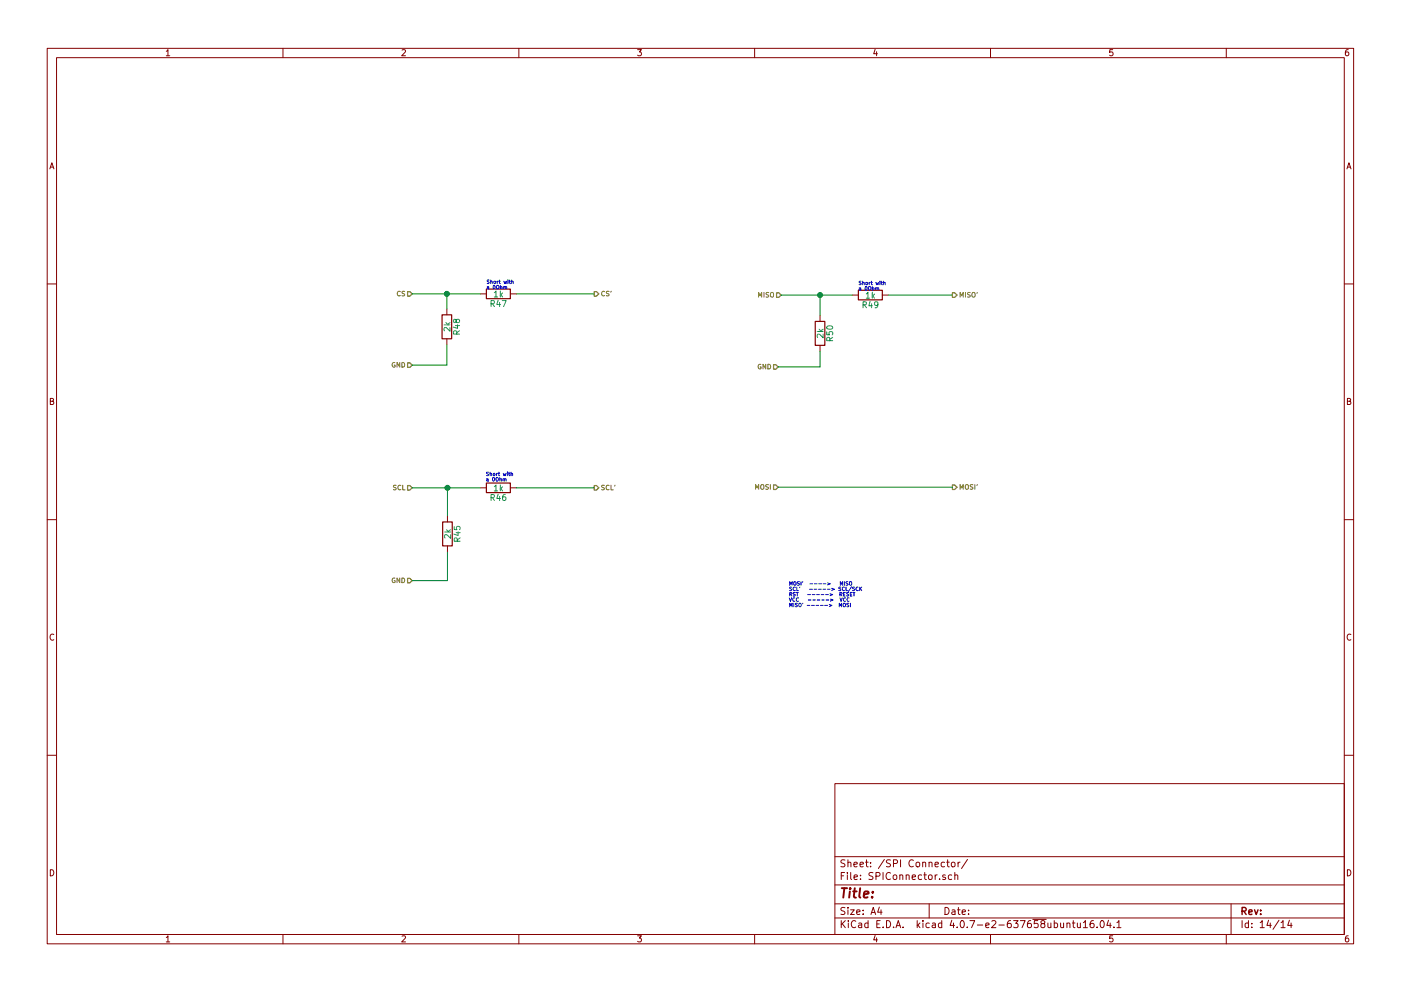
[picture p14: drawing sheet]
<svg xmlns="http://www.w3.org/2000/svg" width="297mm" height="210mm" viewBox="0 0 297 210" stroke-linecap="round" stroke-linejoin="round" font-family="sans-serif">
<g fill="none" stroke="#840000" stroke-width=".21">
<path d="M10 10.3h277v189.9h-277zM12 12.2h273v186.1h-273zM35.3 10.9l.3-.4v1.3M35.3 11.8h.7M60 10.3v1.9M85.2 10.6l.5-.1 .3 .4-.8 .9h.8M110 10.3v1.9M135.2 10.5h.8l-.4 .5 .3 .1 .1 .2-.1 .4-.2 .1-.5-.1M160 10.3v1.9M185.5 10.5l-.3 .9h.8M185.9 11v.8M210 10.3v1.9"/>
<path d="M235.9 10.5h-.6v.6h.6l.1 .5-.3 .2-.4-.1M260 10.3v1.9M285.9 10.5l-.4 .1-.2 .2-.1 .8 .3 .2 .4-.1 .1-.4-.1-.2-.4-.1-.3 .3M10.6 35.8l.4-1.3 .4 1.3M10.7 35.5h.6M285.6 35.8l.4-1.3 .4 1.3M285.7 35.5h.6M10 60.2h2M94.7 65.5v1.3M94.7 71.9v1.2M101.9 62.4h1.2M108.2 62.4h1.3"/>
<path d="M173.9 66.9v1.3M173.9 73.3v1.2M180.7 62.6h1.3M187.1 62.6h1.2M285 60.2h2M10.7 85.1h.5l.1-.5-.6-.1v1.3h.5l.2-.4-.3-.3M285.7 85.1h.5l.1-.5-.6-.1v1.3h.5l.2-.4-.3-.3M10 110.3h2M94.9 109.5v1.2M94.9 115.8v1.3M101.9 103.5h1.2M108.2 103.5h1.3"/>
<path d="M285 110.3h2M11.4 134.6a.58 .58 0 0 0-.8 .6 .58 .58 0 0 0 .8 .5M286.4 134.6a.58 .58 0 0 0-.8 .6 .58 .58 0 0 0 .8 .5M10 160.2h2M177 166.3h108v32h-108zM285 160.2h2M10.7 184.5a.65 .65 0 0 1 .7 .7 .65 .65 0 0 1-.7 .6zM35.3 198.9l.3-.4v1.3M35.3 199.8h.7M60 198.3v1.9M85.2 198.6l.5-.1 .3 .4-.8 .9h.8M110 198.3v1.9"/>
<path d="M135.2 198.5h.8l-.4 .5 .3 .1 .1 .2-.1 .4-.2 .1-.5-.1M160 198.3v1.9M177 194.8h108M177 191.8h108M177 187.8h108M177 181.8h108M178.4 195.3v1.5M178.4 185.8h.5M178.6 196l.6 .8M179.1 185.1h-.7v1.5M179.1 192.6l-.5-.1-.3 .3 .1 .3 .7 .4v.4l-.2 .1-.6-.1M179.1 182.5l-.5-.1-.3 .3 .1 .3 .7 .4v.4l-.2 .1-.6-.1"/>
<path d="M179.2 195.3l-.8 .9M179.7 185.1v.2M179.7 185.6v1M179.8 192.5v.2M179.8 183.1l.2-.2 .4 .1v.9M179.8 182.4v1.5M179.8 193v1M179.9 195.3v.2M179.9 195.8v1M180.3 193h.8l-.8 1h.8M180.4 185.1v1.3l.2 .2M181.1 183.4l.7-.1-.1-.3-.4-.1-.2 .2v.7h.6"/>
<path d="M181.1 186.1l.7-.1-.1-.3-.4-.1-.2 .2 .1 .7h.5M181.4 195.5a.71 .71 0 0 0-1 .5 .71 .71 0 0 0 .8 .8l.2-.1M181.6 193.5l.7-.1v-.3l-.4-.1-.3 .2 .1 .7h.6M182.1 195.9h.6v.9M182.3 183.4l.8-.1-.1-.3-.4-.1-.3 .2 .1 .7h.6M182.4 186.5v.1M182.4 185.7v.1M182.7 196.2l-.7 .3 .2 .3 .5-.1M183 193.9v.1M183 193.1v.1M183.5 182.9h.6M183.7 182.4v1.3l.4 .2"/>
<path d="M184 195.9l-.4-.1-.3 .3 .1 .6 .2 .1 .4-.1M184 195.3v1.5M184.6 183.8v.1M184.6 183v.1M184.7 194l.4-1.5 .5 1.5M184.8 193.6h.7M185.1 185.2l-.6-.1-.3 .3 .1 .3 .7 .3v.5l-.2 .1-.6-.1M185.5 198.5l-.3 .9h.8M185.7 185.9l.7-.1 .2-.2-.1-.3-.2-.2h-.6v1.5M185.9 199v.8M185.9 196h.5M186.4 192.5l-.3 1h.9"/>
<path d="M186.6 195.3h-.7v1.5h.7M186.8 193v1M187.2 185.1v1.5M187.2 196.7v.1M187.5 182.3l-1.3 2M188 195.3a.76 .76 0 0 1 .8 .8 .76 .76 0 0 1-.8 .7zM188.8 185.3a.71 .71 0 0 0-1 .5 .71 .71 0 0 0 .7 .8l.3-.1M188.8 182.5l-.6-.1-.3 .3 .1 .3 .7 .4v.4l-.2 .1-.6-.1M189.4 185.7l.2-.1 .5 .1v.6l-.1 .2-.4 .1-.2-.1zM189.4 183.2l.7-.1 .2-.2-.1-.3-.2-.2h-.6v1.5M189.5 196.7v.1M190 196.8l.4-1.5 .6 1.5"/>
<path d="M190.1 196.4h.7M190.8 185.7l.2-.1 .4 .1v.9M190.8 185.6v1M190.9 182.4v1.5M191.5 196.7v.1M192.1 185.7l.2-.1 .4 .1 .1 .9M192.1 185.6v1M193.4 186.1l.7-.1v-.3l-.5-.1-.2 .2 .1 .7h.6M193.6 182.6a.71 .71 0 0 0-.9 .5 .71 .71 0 0 0 .7 .8l.2-.1M194.3 183.1l.2-.2 .4 .2 .1 .5-.1 .2-.4 .1-.2-.1zM194.5 195.3v1.5M194.6 196.3l.4 .5"/>
<path d="M195 195.8l-.5 .6M195.4 185.7l-.4-.1-.3 .3 .1 .6 .2 .1 .4-.1M195.6 183.1l.2-.2 .4 .1 .1 .9M195.6 182.9v1M195.7 195.3v.2M195.7 195.8v1M195.9 185.6h.5M196.1 185.1v1.3l.3 .2M196.9 185.7l.2-.1 .5 .1v.6l-.1 .2-.4 .1-.2-.1zM197 183.1l.2-.2 .4 .1v.9M197 182.9v1M197 191.8v3"/>
<path d="M197 195.9l-.4-.1-.3 .3 .1 .6 .2 .1 .4-.1M197.7 195.9h.6v.9M198.2 183.4l.8-.1-.1-.3-.4-.1-.3 .2 .1 .7h.6M198.3 185.6v1M198.3 196.2l-.7 .3 .2 .3 .5-.1M198.7 185.6l-.4 .3M199.2 186.5v.1M199.7 195.9l-.5-.1-.2 .3v.6l.2 .1 .5-.1M199.7 195.3v1.5M200.3 183l-.5-.1-.3 .3 .1 .6 .2 .1 .5-.1M200.4 192.5a.76 .76 0 0 1 .8 .8 .76 .76 0 0 1-.8 .7zM200.4 185.7l-.3-.1-.3 .2 .1 .2 .5 .2v.3h-.6"/>
<path d="M200.7 182.9h.6M200.9 182.4v1.3l.4 .2M201.8 185.7l-.5-.1-.2 .3v.6l.2 .1 .5-.1M201.8 183.1l.2-.2 .4 .2 .1 .5-.1 .2-.4 .1-.2-.1zM201.8 195.2l-.4 1.1h1M201.9 193.1h.5l.1 .9M202.2 195.8v1M202.4 185.7l.2-.1 .4 .1 .1 .9M202.4 185.1v1.5M202.5 193.4l-.7 .3 .2 .3 .5-.1M202.9 196.7v.1M203 193h.6"/>
<path d="M203.1 182.9v1M203.2 192.5v1.3l.4 .2M203.6 182.9l-.5 .3M203.8 195.4l.1-.1a.8 .8 0 0 1 .6 .8 .8 .8 0 0 1-.6 .7 .97 .97 0 0 1-.1-1.4zM204 193.5l.7-.1-.1-.3-.4-.1-.2 .2 .1 .7h.5M205.1 196.7v.1M205.1 182.3l-1.2 2M205.4 193.9v.1M205.4 193.1v.1M205.6 195.3h1.1l-.7 1.5M207.2 196.3h1.2M209 196.3l.7-.1v-.3l-.5-.1-.2 .2 .1 .7h.6"/>
<path d="M210 198.3v1.9M210.3 195.5l.6-.2 .3 .5-1 1h1M211.8 196.3h1.1M214.3 195.3l-.5 .1a1.11 1.11 0 0 0-.1 1.3l.4 .1 .3-.1v-.5l-.3-.3-.4 .1-.1 .2M214.9 195.3h.9l-.5 .6 .5 .1v.7l-.2 .1-.7-.1M216.3 195.3h1l-.6 1.5M218.5 195.3l-.4 .1a1.11 1.11 0 0 0-.1 1.3l.4 .1 .2-.1 .1-.5-.3-.3-.4 .1-.2 .2M219 195.1h2.8M220 195.3h-.7v.7h.7l.1 .2-.1 .5-.2 .1-.5-.1M221 196l-.3-.3 .1-.2 .2-.2 .4 .1 .1 .2v.2l-.5 .2-.3 .3 .1 .4 .2 .1h.3l.2-.3v-.2l-.2-.3M222.2 195.8v.9l.4 .1 .2-.1M222.8 195.8v1"/>
<path d="M223.5 195.9l.5-.1 .2 .3-.1 .6h-.6M223.5 195.3v1.5M224.9 195.8v.9l.4 .1 .2-.1M225.5 195.8v1M226.2 196l.2-.2 .4 .1v.9M226.2 195.8v1M227.4 195.8h.5M227.6 195.3v1.3l.3 .2M228.4 195.8l.1 .9 .4 .1 .2-.1M229.1 195.8v1M229.7 195.8l.4-.5v1.5M229.7 196.8h.9"/>
<path d="M231.8 195.3l-.4 .1a1.11 1.11 0 0 0-.1 1.3l.4 .1 .2-.1 .1-.5-.3-.3-.4 .1-.2 .2M232.6 196.7v.1M233.4 195.5l.2-.2a.8 .8 0 0 1 .5 .8 .8 .8 0 0 1-.5 .7l-.4-.5zM235 195.2l-.3 1.1h.9M235.4 195.8v1M235.9 198.5h-.6v.7l.6-.1 .1 .5-.3 .2-.4-.1M236.2 196.7v.1M236.8 195.8l.4-.5v1.5M236.8 196.8h.9M260 198.3v1.9M261 191.8v6.5M263.3 195.3v1.5"/>
<path d="M264.7 195.9l-.4-.1-.3 .3 .1 .6 .2 .1 .4-.1M264.7 195.3v1.5M265.4 196.7v.1M265.4 195.9v.1M267.2 195.8l.4-.5v1.5M267.2 196.8h.8M269 195.2l-.4 1.1h.9M269.3 195.8v1M271.2 195.2l-1.3 2M271.6 195.8l.4-.5v1.5M271.6 196.8h.9M273.4 195.2l-.4 1.1h1"/>
<path d="M273.7 195.8v1M285.7 184.5a.65 .65 0 0 1 .7 .7 .65 .65 0 0 1-.7 .6zM285.9 198.5l-.4 .1-.2 .3-.1 .7 .3 .2 .4-.1 .1-.4-.1-.2-.4-.1-.3 .3"/>
</g>
<path d="M263.3 193.3l.8-.1 .1-.2-.1-.3-.2-.2h-.6v1.5M263.7 193.3l.5 .7M264.8 193.5l.7-.1-.1-.3-.4-.1-.2 .2v.7h.6M266 193l.3 1 .4-1M267.3 193.9v.1M267.3 193.1v.1" fill="none" stroke="#840000" stroke-width=".3"/>
<path d="M178.5 188.4h1.1M179 188.4l-.2 2M180.2 189.1l-.2 1.3M180.3 188.4l-.1 .2 .2-.1-.1-.1-.1 .2M180.9 189.1h.7M181.2 188.4l-.2 1.8 .1 .1 .4 .1M182.4 188.4l-.2 1.8 .2 .2M183.2 189.8l.9-.2v-.4l-.6-.1-.3 .3v.9h.7M184.9 190.3v.1M185.1 189.2l-.1 .2-.1-.1 .2-.1-.1 .2" fill="none" stroke="#840000" stroke-width=".41"/>
<g fill="none" stroke="#848400" stroke-width=".21">
<path d="M83.7 77a.45 .45 0 0 0-.6 .4 .45 .45 0 0 0 .7 .4v-.3h-.2M84.8 76.9v1l-.6-1v1M84.9 61.9a.44 .44 0 0 0-.7 .4 .44 .44 0 0 0 .7 .4M85.2 76.9a.5 .5 0 0 1 .6 .5 .5 .5 0 0 1-.6 .5zM85.8 61.8l-.5 .1a.41 .41 0 0 0 .5 .5l-.1 .3h-.5M128.2 61.9a.44 .44 0 0 0-.6 .4 .44 .44 0 0 0 .6 .4M129.1 61.8l-.5 .1a.41 .41 0 0 0 .5 .5l-.1 .3h-.5M129.6 61.8l-.1 .2M160.8 63v-1l.4 .8 .3-.8v1M161.3 77.3a.45 .45 0 0 0-.6 .5 .45 .45 0 0 0 .7 .4v-.4h-.2M162 62v1M162.4 77.3v1l-.6-1v1"/>
<path d="M162.8 77.3a.5 .5 0 0 1 .6 .5 .5 .5 0 0 1-.6 .5zM163 62.1h-.5a.41 .41 0 0 0 .4 .6v.3h-.5M163.4 62.2l.2-.2 .4 .2-.1 .8-.5-.1zM203.6 63v-1l.3 .8 .3-.8v1M204.7 62v1M205.7 62.1h-.5a.41 .41 0 0 0 .5 .6l-.1 .3h-.5M206.1 62.2l.2-.2 .4 .2-.1 .8-.5-.1zM207.2 62l-.1 .2M84 103h-.5a.41 .41 0 0 0 .4 .6v.3h-.5M85 103a.44 .44 0 0 0-.7 .4 .44 .44 0 0 0 .7 .4M85.4 102.9v1h.5M128.1 103h-.5a.41 .41 0 0 0 .5 .6l-.1 .3h-.4"/>
<path d="M129.1 103a.44 .44 0 0 0-.6 .4 .44 .44 0 0 0 .6 .4M129.5 102.9v1h.5M130.4 102.9l-.1 .2M160.2 103.8v-1l.3 .7 .4-.7v1M161.3 103l.2-.2 .4 .2-.1 .8-.5-.1zM162.9 102.9h-.5a.41 .41 0 0 0 .5 .5l-.1 .4h-.5M163.3 102.8v1M203.6 103.8v-1l.3 .7 .3-.7v1M204.8 102.9l.3-.1 .2 .2v.7l-.2 .1-.4-.1-.1-.6zM206.3 102.9h-.6a.41 .41 0 0 0 .5 .5v.4h-.5M206.7 102.8v1M207.2 102.8l-.1 .2"/>
<path d="M83.7 122.7a.45 .45 0 0 0-.6 .4 .45 .45 0 0 0 .7 .4v-.3h-.2M84.8 122.6v1l-.6-1v1M85.2 122.6a.5 .5 0 0 1 .6 .5 .5 .5 0 0 1-.6 .5z"/>
</g>
<path d="M86.4 61.9h.5l.5 .5-.5 .4h-.5zM86.4 77h.5l.5 .5-.5 .4h-.5zM126 61.9h.5l.4 .5-.4 .4h-.5zM164 77.4h.5l.5 .4-.5 .5h-.5zM164.6 62.1h.5l.5 .5-.5 .5h-.5zM201.9 62.1h.5l.5 .5-.5 .5h-.5zM86.4 103h.5l.5 .5-.5 .5h-.5zM126 103h.5l.4 .5-.4 .5h-.5zM164 102.9h.5l.5 .5-.5 .5h-.5zM201.9 102.9h.5l.5 .5-.5 .5h-.5zM86.4 122.7h.5l.5 .5-.5 .5h-.5z" fill="none" stroke="#848400" stroke-width=".25"/>
<path d="M93.7 66.8h2.1v5.1h-2.1zM103.1 61.3h5.1v2.1h-5.1zM172.8 68.2h2.1v5.1h-2.1zM182 61.6h5.1v2h-5.1zM93.9 110.7h2v5.1h-2zM103.1 102.5h5.1v2h-5.1z" fill="none" stroke="#840000" stroke-width=".25"/>
<g fill="none" stroke="#008484" stroke-width=".21">
<path d="M94.1 68.9h1.3M94.5 68.4l.5 .5M95.4 69.5v.8l-.9-.8-.4 .2 .1 .5M95.4 68.4l-.5 .4M96.6 69.1h.8M96.7 68l.3-.3 .3 .1 .1 .2-.1 .4h-.3l-.3-.1-.1-.5h-.3l-.1 .5 .3 .1 .2-.2M96.8 70.9l-.1-.6-.4-.1-.1 .7h1.2M97 68.9v.8l-.9-.3M97.4 70.2l-.6 .4M104.1 64.4h.6l.1-.5-.7-.1v1.2M104.4 64.4l.4 .6M104.8 62.1l.4-.4v1.3"/>
<path d="M104.8 63h.7M105.6 63.7l-.3 .9h.8M105.9 64.2v.8M106.1 61.7v1.3M106.2 62.5l.4 .5M106.5 63.8h.8l-.5 1.2M106.6 62.1l-.5 .5M173.3 70.3h1.2M173.7 69.8l.4 .5M174.5 70.9v.8l-.9-.8-.3 .2 .1 .5M174.5 69.8l-.5 .4M175.3 70.4v.6l.6 .1v-.7h.5l.2 .2-.2 .5"/>
<path d="M175.3 69.3a.76 .76 0 0 1 1.3 .3 .74 .74 0 0 1-1.3-.2zM175.9 72.3v-.6l-.5-.1-.1 .7h1.3M176.6 71.6l-.7 .4M183 64.7l.6-.1v-.5l-.6-.1v1.3M183.3 64.7l.4 .6M183.7 62.4l.3-.4v1.3M183.7 63.3h.7M184.5 64l-.3 .9h.8M184.8 64.4v.9M184.9 62v1.3M185.1 62.8l.3 .5M185.4 62.4l-.5 .5"/>
<path d="M186.1 64.6l-.2 .2-.4-.1v-.6l.4-.1 .2 .3v.7l-.3 .3h-.3M94.3 112.9h1.2M94.7 112.4l.4 .5M95.5 113.4v.8l-.9-.8-.3 .3 .1 .4M95.5 112.4l-.5 .3M96.3 111.7v.6l.6 .1v-.7h.5l.2 .2-.2 .5M96.7 113h.9M97 114.8l-.1-.6h-.5l-.1 .6h1.3M97.1 112.8v.8l-.9-.3M97.6 114.1l-.6 .4M104.1 105.6l.6-.1 .1-.5-.7-.1v1.3M104.4 105.6l.4 .6"/>
<path d="M104.8 103.2l.4-.3v1.3M104.8 104.2h.7M105.6 104.8l-.3 1h.8M105.9 105.3v.9M106.1 102.9v1.3M106.2 103.7l.4 .5M106.6 103.3l-.5 .5M107.1 104.9l-.3 .1-.2 .2v.7l.2 .3 .4-.1-.1-.6-.3-.1-.2 .2"/>
</g>
<g fill="none" stroke="#008400" stroke-width=".21">
<path d="M87.4 62.4h14.5M94.7 73.1v4.4h-7.3M94.7 62.4v3.1M109.5 62.4h16.5M165.6 62.6h15.1M173.9 74.5v3.3h-8.9M173.9 62.6v4.3M188.3 62.6h13.6M87.4 103.5h14.5M94.9 117.1v6.1h-7.5M94.9 103.5v6M109.5 103.5h16.5"/>
<path d="M165 103.4h36.9"/>
</g>
<g fill="#008400" stroke="#008400" stroke-width=".25">
<circle cx="94.7" cy="62.4" r=".51"/>
<circle cx="94.9" cy="103.5" r=".51"/>
<circle cx="173.9" cy="62.6" r=".51"/>
</g>
<g fill="none" stroke="#0000c2" stroke-width=".21">
<path d="M103.7 59.4l-.4 .1v.2l.4 .3-.1 .2-.3-.1M104 59.7h.3l.1 .5M104 59.4v.8M104.7 59.7h.4l-.1 .5-.3-.1zM105.4 59.7v.5M105.6 59.7l-.2 .1M105.8 59.7h.3M105.9 59.4v.6l.2 .2M106.8 59.7l.2 .5 .1-.4 .2 .4 .1-.5M107.7 59.4v.1M107.7 59.7v.5M107.9 59.7h.3"/>
<path d="M108.1 59.4v.6l.1 .2M108.5 59.7h.3v.5M108.5 59.4v.8M182.6 59.7h-.4v.2l.4 .4-.2 .1h-.3M182.9 60l.3-.1v.5M182.9 59.7v.7M183.6 60h.3l-.1 .4-.2-.1zM184.3 59.9v.5M184.5 59.9l-.2 .1M184.7 59.9h.2M184.8 59.7v.6l.1 .1M185.7 59.9l.2 .5 .1-.4 .1 .4 .2-.5"/>
<path d="M186.6 59.7h.1M186.6 59.9v.5M186.8 59.9h.3M186.9 59.7v.6l.2 .1M187.4 60l.3-.1v.5M187.4 59.7v.7M103.3 60.8h.3v.5M103.6 61l-.3 .1 .1 .2h.2M104.6 60.6l.1-.1a.35 .35 0 0 1 .3 .4 .35 .35 0 0 1-.4 .3zM105.3 60.6h.4l.1 .5-.2 .2-.3-.1zM106.1 60.9l.3-.1v.5M106.1 60.5v.8"/>
<path d="M106.8 60.9l.3-.1v.5M106.8 60.8v.5M107.1 60.9l.3-.1v.5M182.2 61.1l.3 .1v.4h-.3v-.3l.3-.1M183.5 60.9l.1-.1a.35 .35 0 0 1 .3 .4 .35 .35 0 0 1-.4 .3zM184.2 60.9h.4l.1 .4-.2 .3-.3-.2zM185 61.1h.3v.5M185 60.8v.8M185.6 61.1h.4v.5M185.6 61.1v.5M186 61.2l.3-.1v.5M103.2 101.6h.3v.5"/>
<path d="M103.5 101.7l-.4 .2 .2 .2 .2-.1M103.6 100.2h-.4v.3l.4 .3-.2 .1h-.3M103.9 100.5h.3v.4M103.9 100.2v.7M104.5 101.4l.1-.1a.35 .35 0 0 1 .3 .4 .35 .35 0 0 1-.4 .3zM104.6 100.5h.3l-.1 .4h-.2zM105.2 101.4h.4l.1 .4-.2 .3-.3-.2zM105.3 100.4v.5M105.5 100.4l-.2 .2M105.7 100.4h.2M105.8 100.2v.6l.1 .1M106 101.6h.3v.5"/>
<path d="M106 101.3v.8M106.7 101.6h.3v.5M106.7 101.6v.5M106.7 100.4l.2 .5 .1-.3 .1 .3 .2-.5M107 101.7l.3-.1v.5M107.6 100.2h.1M107.6 100.4v.5M107.8 100.4h.3M107.9 100.2v.6l.2 .1M108.4 100.5h.3v.4M108.4 100.2v.7M167.3 126.8l.3 .8 .2-.8"/>
<path d="M167.4 124.2v-.8l.3 .5 .2-.5v.8M167.4 126.1h.4v-.4h-.4v.8M167.4 128.7v-.7l.3 .5 .2-.5v.7M167.6 126.1l.3 .4M167.8 124.6h-.4v.2l.4 .4-.1 .1h-.3M168.3 123.5h.4l.1 .4-.2 .3-.3-.2zM168.3 128v.7M168.5 126.9a.34 .34 0 0 0-.4 .3 .34 .34 0 0 0 .4 .3M168.6 124.6a.34 .34 0 0 0-.5 .3 .34 .34 0 0 0 .5 .3M168.6 125.7h-.4v.3l.4 .3-.1 .2-.3-.1M168.8 125.7h.5M168.9 124.6v.7h.4"/>
<path d="M169 125.7v.8M169.1 128h-.4v.3l.4 .3-.2 .1h-.3M169.3 126.9a.34 .34 0 0 0-.5 .3 .34 .34 0 0 0 .5 .3M169.4 128.1h.4l.1 .4-.2 .2-.3-.1zM169.5 123.4l-.4 .1v.2l.4 .3-.2 .2-.2-.1M169.6 124.6l-.1 .1M169.8 123.4v.8M170.2 123.4v.1M170.2 128v.1M171.1 128.4h.6M171.3 126.2h.6M171.4 127.3h.6"/>
<path d="M171.7 125h.5M171.7 123.9h.6M172.1 128.4h.5M172.2 126.2h.6M172.3 127.3h.6M172.6 125h.6M172.6 123.9h.6M173 128.4h.6M173.2 126.2h.5M173.3 127.3h.5M173.5 125h.6M173.6 123.9h.6"/>
<path d="M173.9 128.4h.6M174.1 126.2h.6M174.2 127.3h.6M174.5 125h.6M174.5 123.9h.6M174.9 128.4h.6M175 126.2h.6M175.1 127.3h.6M175.4 125h.6M175.5 123.7l.5 .2-.5 .2M175.8 128.2l.6 .2-.6 .3M176 126l.6 .2-.6 .2"/>
<path d="M176.1 127.1l.6 .2-.6 .2M176.4 124.8l.5 .2-.5 .2M177.9 128.7v-.7l.3 .5 .2-.5v.7M178.1 126.1h.3l.1-.4h-.4v.8M178.1 126.8l.2 .8 .3-.8M178.2 124.2v-.8l.2 .5 .3-.5v.8M178.3 126.1l.2 .4M178.3 124.6h-.4v.2l.4 .4-.2 .1h-.2M178.8 128.1h.4l.1 .4-.2 .2-.3-.1zM178.8 126.1h.3M179 123.4v.8M179 124.6a.34 .34 0 0 0-.4 .3 .34 .34 0 0 0 .4 .3"/>
<path d="M179.2 125.7h-.4v.8h.4M179.3 126.9a.34 .34 0 0 0-.5 .3 .34 .34 0 0 0 .5 .3M179.4 124.6v.7h.3M179.8 123.4l-.4 .1v.2l.4 .3-.2 .2-.3-.1M179.9 125.7h-.4v.3l.4 .3-.1 .2-.3-.1M180 128h-.4v.3l.4 .3-.2 .1h-.2M180 126.9a.34 .34 0 0 0-.4 .3 .34 .34 0 0 0 .4 .3M180.1 123.5h.4l.1 .4-.2 .3-.3-.2zM180.3 126.1h.2M180.3 128v.7M180.5 124.5l-.6 1M180.6 125.7h-.3v.8h.3"/>
<path d="M180.8 125.7h.5M181.1 125.7v.8M181.2 124.6h-.4v.2l.4 .4-.2 .1h-.3M181.9 124.6a.34 .34 0 0 0-.4 .3 .34 .34 0 0 0 .4 .3M182.3 124.6v.7M182.4 124.9l.3 .4M182.7 124.6l-.4 .4"/>
</g>
</svg>
